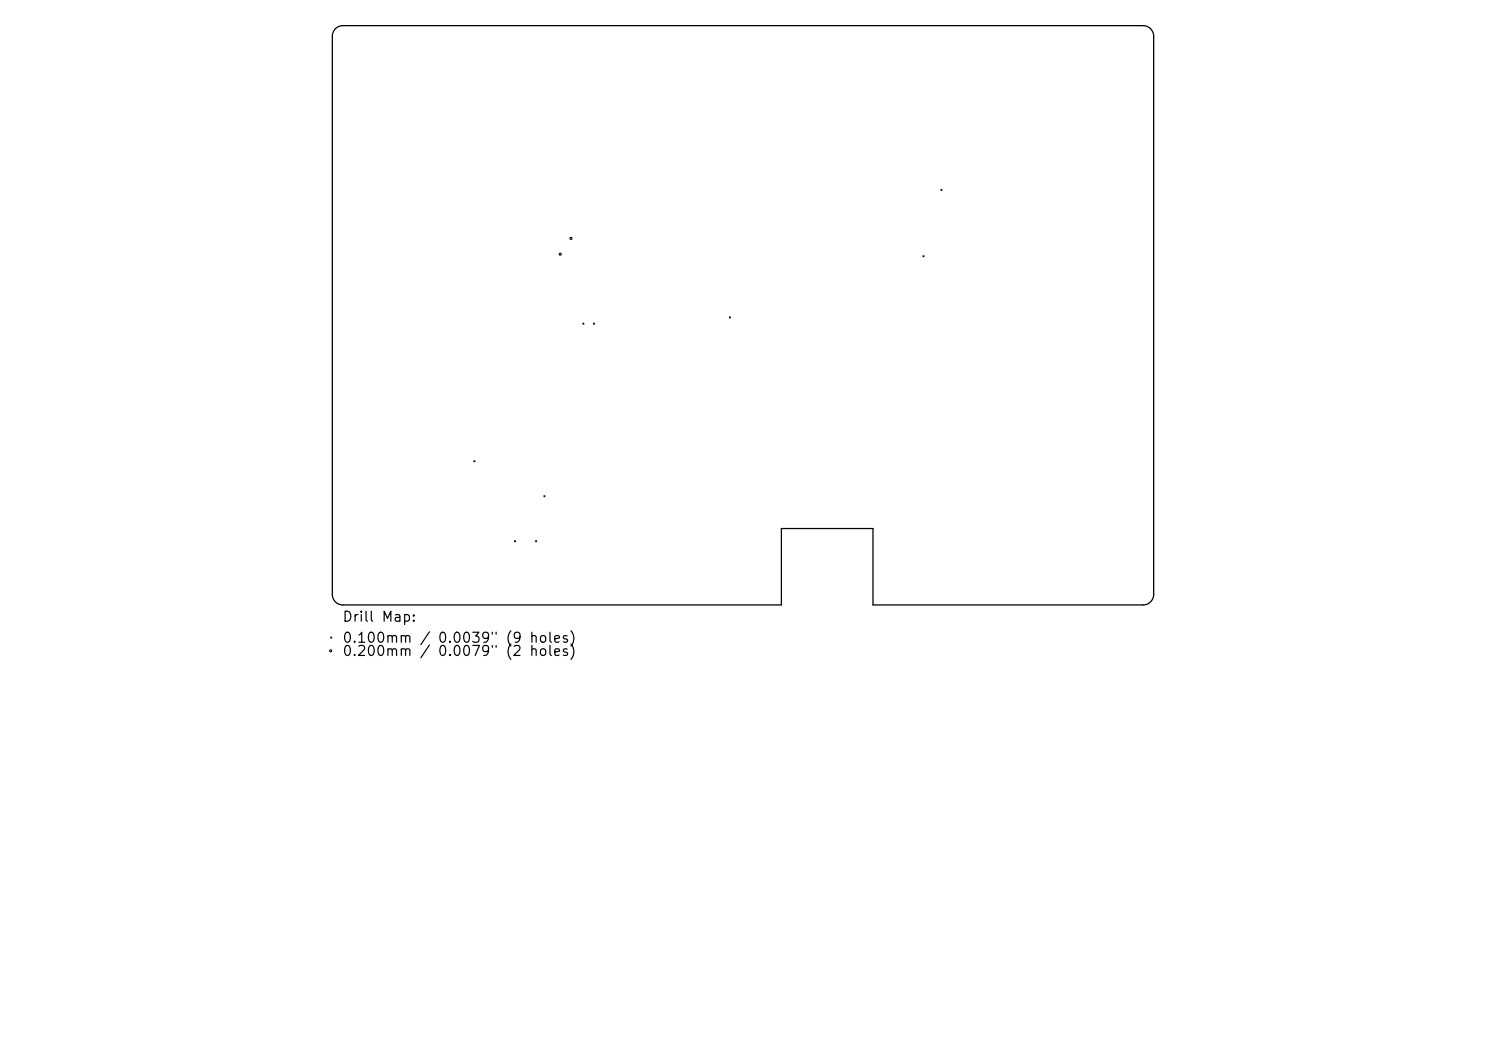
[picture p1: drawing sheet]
<svg xmlns="http://www.w3.org/2000/svg" width="297mm" height="210mm" viewBox="0 0 297 210" stroke-linecap="round" stroke-linejoin="round" font-family="sans-serif">
<defs><g id="words">
<g font-size="2">
<text x="68.3" y="124.7">Drill Map:</text>
<text x="68.3" y="128.9">0.100mm / 0.0039&quot; (9 holes)</text>
<text x="68.3" y="131.6">0.200mm</text>
<text x="87.3" y="131.6">0.0079&quot; (2</text>
</g>
</g></defs>
<path d="M67 5.7l.6-.4 .9-.2h160a2.1 2.1 0 0 1 2.1 2.1v111.6a2.1 2.1 0 0 1-2.1 2.1h-54v-15.3h-18.3v15.3h-87.7a2.1 2.1 0 0 1-2.1-2.1v-111.6l.2-.9z" fill="none" stroke="#000" stroke-width=".25"/>
<g fill="none" stroke="#000" stroke-width=".21">
<path d="M188.1 37.8l.2 .3M188.3 37.8l-.2 .3M184.5 51.1l.2 .2M184.7 51.1l-.2 .2M116.5 64.6l.2 .2M116.7 64.6l-.2 .2M118.6 64.6l.2 .2M118.8 64.6l-.2 .2M145.8 63.3l.2 .2M146 63.3l-.2 .2M94.7 92.1l.2 .2M94.9 92.1l-.2 .2"/>
<path d="M108.7 99.1l.2 .2M108.9 99.1l-.2 .2M102.8 108l.2 .3M103 108l-.2 .3M107 108l.3 .3M107.3 108l-.3 .3M66.1 127.3l.2 .2M66.3 127.3l-.2 .2"/>
<circle cx="112" cy="50.8" r=".21"/>
<circle cx="114.1" cy="47.6" r=".21"/>
<circle cx="66.1" cy="130" r=".21"/>
</g>
<use href="#words"/>
</svg>
